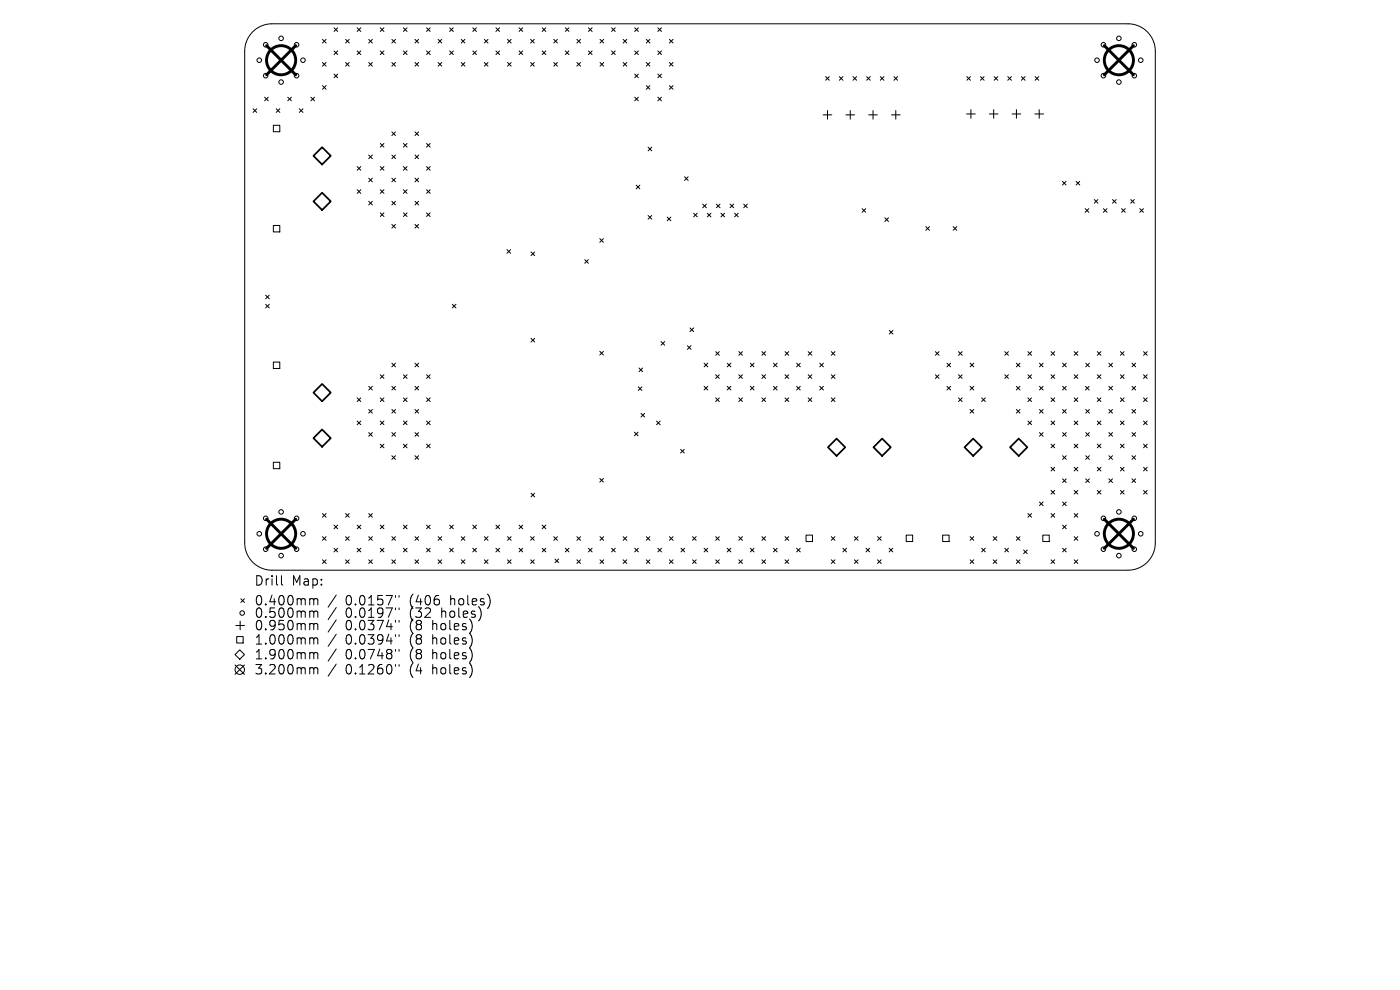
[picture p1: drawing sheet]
<svg xmlns="http://www.w3.org/2000/svg" width="297mm" height="210mm" viewBox="0 0 297 210" stroke-linecap="round" stroke-linejoin="round" font-family="sans-serif">
<defs><g id="words">
<g font-size="2.8">
<text x="53.9" y="124.5">Drill</text>
<text x="61.9" y="124.5">Map:</text>
<text x="53.9" y="128.7">0.400mm</text>
<text x="53.9" y="131.3">0.500mm</text>
<text x="73.3" y="128.7">0.0157&quot;</text>
<text x="73.3" y="131.3">0.0197&quot;</text>
<text x="87" y="128.7">(406</text>
<text x="87" y="131.3">(32</text>
<text x="93.9" y="131.3">holes)</text>
<text x="95.8" y="128.7">holes)</text>
<text x="53.9" y="134">0.950mm</text>
<text x="53.9" y="137">1.000mm</text>
<text x="73.3" y="134">0.0374&quot;</text>
<text x="73.3" y="137">0.0394&quot;</text>
<text x="87" y="134">(8</text>
<text x="87" y="137">(8</text>
<text x="92" y="134">holes)</text>
<text x="92" y="137">holes)</text>
<text x="53.9" y="140.2">1.900mm</text>
<text x="53.9" y="143.4">3.200mm</text>
<text x="73.3" y="140.2">0.0748&quot;</text>
<text x="73.3" y="143.4">0.1260&quot;</text>
<text x="87" y="140.2">(8</text>
<text x="87" y="143.4">(4</text>
<text x="92" y="140.2">holes)</text>
<text x="92" y="143.4">holes)</text>
</g>
</g></defs>
<g fill="none" stroke="#000" stroke-width=".21">
<path d="M53.6 6.7a5.8 5.8 0 0 1 4.1-1.7h181.6a5.8 5.8 0 0 1 5.8 5.8v104.4a5.8 5.8 0 0 1-5.8 5.8h-181.6a5.8 5.8 0 0 1-5.8-5.8v-104.4a5.8 5.8 0 0 1 1.7-4.1zM68.4 8.4l.8 .7M68.4 13.3l.8 .7M68.4 18.2l.8 .7M69.2 8.4l-.8 .7M69.2 13.3l-.8 .7M69.2 18.2l-.8 .7M70.9 10.8l.7 .8M70.9 15.7l.7 .8M70.9 5.9l.7 .8M71.6 5.9l-.7 .8M71.6 10.8l-.7 .8"/>
<path d="M71.6 15.7l-.7 .8M73.3 13.3l.8 .7M73.3 8.4l.8 .7M74.1 8.4l-.8 .7M74.1 13.3l-.8 .7M75.8 10.8l.7 .8M75.8 5.9l.7 .8M76.5 5.9l-.7 .8M76.5 10.8l-.7 .8M78.2 8.4l.8 .7M78.2 13.3l.8 .7M79 8.4l-.8 .7"/>
<path d="M79 13.3l-.8 .7M80.7 10.8l.7 .8M80.7 5.9l.7 .8M81.4 5.9l-.7 .8M81.4 10.8l-.7 .8M83.1 13.3l.8 .7M83.1 8.4l.8 .7M83.9 8.4l-.8 .7M83.9 13.3l-.8 .7M85.6 10.8l.8 .8M85.6 5.9l.8 .8M86.4 5.9l-.8 .8"/>
<path d="M86.4 10.8l-.8 .8M88 13.3l.8 .7M88 8.4l.8 .7M88.8 8.4l-.8 .7M88.8 13.3l-.8 .7M90.5 5.9l.8 .8M90.5 10.8l.8 .8M91.3 5.9l-.8 .8M91.3 10.8l-.8 .8M92.9 8.4l.8 .7M92.9 13.3l.8 .7M93.7 8.4l-.8 .7"/>
<path d="M93.7 13.3l-.8 .7M95.4 10.8l.8 .8M95.4 5.9l.8 .8M96.2 5.9l-.8 .8M96.2 10.8l-.8 .8M97.8 13.3l.8 .7M97.8 8.4l.8 .7M98.6 13.3l-.8 .7M98.6 8.4l-.8 .7M100.3 10.8l.8 .8M100.3 5.9l.8 .8M101.1 10.8l-.8 .8"/>
<path d="M101.1 5.9l-.8 .8M102.8 13.3l.7 .7M102.8 8.4l.7 .7M103.5 8.4l-.7 .7M103.5 13.3l-.7 .7M105.2 5.9l.8 .8M105.2 10.8l.8 .8M106 5.9l-.8 .8M106 10.8l-.8 .8M107.7 8.4l.7 .7M107.7 13.3l.7 .7M108.4 8.4l-.7 .7"/>
<path d="M108.4 13.3l-.7 .7M110.1 10.8l.8 .8M110.1 5.9l.8 .8M110.9 5.9l-.8 .8M110.9 10.8l-.8 .8M112.6 13.3l.7 .7M112.6 8.4l.7 .7M113.3 8.4l-.7 .7M113.3 13.3l-.7 .7M115 10.8l.8 .8M115 5.9l.8 .8M115.8 5.9l-.8 .8"/>
<path d="M115.8 10.8l-.8 .8M117.5 13.3l.7 .7M117.5 8.4l.7 .7M118.2 8.4l-.7 .7M118.2 13.3l-.7 .7M119.9 5.9l.8 .8M119.9 10.8l.8 .8M120.7 5.9l-.8 .8M120.7 10.8l-.8 .8M122.4 8.4l.8 .7M122.4 13.3l.8 .7M123.2 13.3l-.8 .7"/>
<path d="M123.2 8.4l-.8 .7M124.8 10.8l.8 .8M124.8 5.9l.8 .8M125.6 10.8l-.8 .8M125.6 5.9l-.8 .8M127.3 13.3l.8 .7M127.3 8.4l.8 .7M128.1 8.4l-.8 .7M128.1 13.3l-.8 .7M129.7 10.8l.8 .8M129.7 5.9l.8 .8M130.5 5.9l-.8 .8"/>
<path d="M130.5 10.8l-.8 .8M132.2 13.3l.8 .7M132.2 8.4l.8 .7M133 8.4l-.8 .7M133 13.3l-.8 .7M134.7 15.7l.7 .8M134.7 5.9l.7 .8M134.7 10.8l.7 .8M135.4 10.8l-.7 .8M135.4 5.9l-.7 .8M135.4 15.7l-.7 .8M137.1 18.2l.8 .7"/>
<path d="M137.1 8.4l.8 .7M137.1 13.3l.8 .7M137.9 8.4l-.8 .7M137.9 13.3l-.8 .7M137.9 18.2l-.8 .7M139.6 10.8l.7 .8M139.6 15.7l.7 .8M139.6 5.9l.7 .8M140.3 5.9l-.7 .8M140.3 10.8l-.7 .8M140.3 15.7l-.7 .8M142 13.3l.8 .7"/>
<path d="M142 18.2l.8 .7M142 8.4l.8 .7M142.8 18.2l-.8 .7M142.8 8.4l-.8 .7M142.8 13.3l-.8 .7M175.2 16.3l.7 .7M175.9 16.3l-.7 .7M178.1 16.3l.7 .7M178.8 16.3l-.7 .7M181 16.3l.7 .7M181.7 16.3l-.7 .7M183.9 16.3l.7 .7"/>
<path d="M184.6 16.3l-.7 .7M186.8 16.3l.7 .7M187.5 16.3l-.7 .7M189.6 16.3l.8 .7M190.4 16.3l-.8 .7M205.1 16.3l.8 .7M205.9 16.3l-.8 .7M208 16.3l.8 .7M208.8 16.3l-.8 .7M210.9 16.3l.8 .7M211.7 16.3l-.8 .7M213.8 16.3l.8 .7"/>
<path d="M214.6 16.3l-.8 .7M216.7 16.3l.8 .7M217.5 16.3l-.8 .7M219.6 16.3l.8 .7M220.4 16.3l-.8 .7M53.7 23.1l.8 .7M54.5 23.1l-.8 .7M56.1 20.6l.8 .8M56.9 20.6l-.8 .8M58 26.6h1.4v1.3h-1.4zM58.6 23.1l.8 .7M59.4 23.1l-.8 .7"/>
<path d="M61 20.6l.8 .8M61.8 20.6l-.8 .8M63.5 23.1l.8 .7M64.3 23.1l-.8 .7M66 20.6l.7 .8M66.7 20.6l-.7 .8M75.8 35.3l.7 .8M76.5 35.3l-.7 .8M78.2 37.8l.8 .8M78.2 32.9l.8 .8M79 32.9l-.8 .8M79 37.8l-.8 .8"/>
<path d="M80.7 30.4l.7 .8M80.7 35.3l.7 .8M81.4 30.4l-.7 .8M81.4 35.3l-.7 .8M83.1 32.9l.8 .8M83.1 37.8l.8 .8M83.1 28l.8 .8M83.9 28l-.8 .8M83.9 32.9l-.8 .8M83.9 37.8l-.8 .8M85.6 35.3l.8 .8M85.6 30.4l.8 .8"/>
<path d="M86.4 30.4l-.8 .8M86.4 35.3l-.8 .8M88 28l.8 .8M88 37.8l.8 .8M88 32.9l.8 .8M88.8 28l-.8 .8M88.8 32.9l-.8 .8M88.8 37.8l-.8 .8M90.5 35.3l.8 .8M90.5 30.4l.8 .8M91.3 30.4l-.8 .8M91.3 35.3l-.8 .8"/>
<path d="M134.7 20.6l.7 .8M135 39.3l.7 .7M135.4 20.6l-.7 .8M135.7 39.3l-.7 .7M137.5 31.2l.8 .8M138.3 31.2l-.8 .8M139.6 20.6l.7 .8M140.3 20.6l-.7 .8M145.2 37.5l.8 .8M146 37.5l-.8 .8M174.6 24.4h1.9M175.5 23.4v1.9"/>
<path d="M179.5 24.4h1.8M180.4 23.4v1.9M184.3 24.4h1.8M185.2 23.4v1.9M189.1 24.4h1.9M190 23.4v1.9M205.1 24.2h1.8M206 23.3v1.8M209.9 24.2h1.8M210.8 23.3v1.8M214.7 24.2h1.8M215.6 23.3v1.8"/>
<path d="M219.5 24.2h1.9M220.5 23.3v1.8M225.4 38.5l.8 .7M226.2 38.5l-.8 .7M228.3 38.5l.8 .7M229.1 38.5l-.8 .7M58 47.8h1.4v1.4h-1.4zM75.8 40.2l.7 .8M76.5 40.2l-.7 .8M78.2 42.7l.8 .8M79 42.7l-.8 .8M80.7 40.2l.7 .8"/>
<path d="M80.7 45.2l.7 .7M81.4 40.2l-.7 .8M81.4 45.2l-.7 .7M83.1 42.7l.8 .8M83.1 47.6l.8 .8M83.9 42.7l-.8 .8M83.9 47.6l-.8 .8M85.6 45.2l.8 .7M85.6 40.2l.8 .8M86.4 40.2l-.8 .8M86.4 45.2l-.8 .7M88 42.7l.8 .8"/>
<path d="M88 47.6l.8 .8M88.8 42.7l-.8 .8M88.8 47.6l-.8 .8M90.5 45.2l.8 .7M90.5 40.2l.8 .8M91.3 40.2l-.8 .8M91.3 45.2l-.8 .7M107.5 53l.8 .7M108.3 53l-.8 .7M112.6 53.5l.8 .7M113.4 53.5l-.8 .7M124.1 55.1l.7 .7"/>
<path d="M124.8 55.1l-.7 .7M127.2 50.6l.8 .8M128 50.6l-.8 .8M137.5 45.7l.8 .8M138.3 45.7l-.8 .8M141.5 46.1l.8 .7M142.3 46.1l-.8 .7M147.1 45.2l.8 .8M147.9 45.2l-.8 .8M149.1 43.3l.8 .8M149.9 43.3l-.8 .8M150 45.2l.8 .8"/>
<path d="M150.8 45.2l-.8 .8M152 43.3l.8 .8M152.8 43.3l-.8 .8M152.9 45.2l.8 .8M153.7 45.2l-.8 .8M154.9 43.3l.7 .8M155.6 43.3l-.7 .8M155.8 45.2l.8 .8M156.6 45.2l-.8 .8M157.8 43.3l.7 .8M158.5 43.3l-.7 .8M182.9 44.3l.8 .7"/>
<path d="M183.7 44.3l-.8 .7M187.7 46.2l.8 .8M188.5 46.2l-.8 .8M196.4 48.1l.8 .8M197.2 48.1l-.8 .8M202.2 48.1l.8 .8M203 48.1l-.8 .8M230.2 44.3l.8 .7M231 44.3l-.8 .7M232.1 42.3l.8 .8M232.9 42.3l-.8 .8M234.1 44.3l.8 .7"/>
<path d="M234.9 44.3l-.8 .7M236 42.3l.8 .8M236.8 42.3l-.8 .8M237.9 44.3l.8 .7M238.7 44.3l-.8 .7M239.9 42.3l.7 .8M240.6 42.3l-.7 .8M241.8 44.3l.8 .7M242.6 44.3l-.8 .7M56.4 62.6l.7 .8M56.4 64.5l.7 .8M57.1 62.6l-.7 .8"/>
<path d="M57.1 64.5l-.7 .8M58 76.8h1.4v1.4h-1.4zM80.7 79.5l.7 .8M81.4 79.5l-.7 .8M83.1 77l.8 .8M83.9 77l-.8 .8M85.6 79.5l.8 .8M86.4 79.5l-.8 .8M88 77l.8 .8M88.8 77l-.8 .8M90.5 79.5l.8 .8M91.3 79.5l-.8 .8"/>
<path d="M96 64.5l.7 .8M96.7 64.5l-.7 .8M112.6 71.8l.8 .7M113.4 71.8l-.8 .7M127.2 74.5l.8 .8M128 74.5l-.8 .8M135.6 78.1l.7 .7M136.3 78.1l-.7 .7M140.2 72.5l.8 .7M141 72.5l-.8 .7M145.8 73.3l.8 .8M146.4 69.6l.7 .7"/>
<path d="M146.6 73.3l-.8 .8M147.1 69.6l-.7 .7M149.4 77l.7 .8M150.1 77l-.7 .8M151.8 79.5l.8 .8M151.8 74.6l.8 .8M152.6 74.6l-.8 .8M152.6 79.5l-.8 .8M154.3 77l.7 .8M155 77l-.7 .8M156.7 79.5l.8 .8M156.7 74.6l.8 .8"/>
<path d="M157.5 79.5l-.8 .8M157.5 74.6l-.8 .8M159.2 77l.8 .8M160 77l-.8 .8M161.6 79.5l.8 .8M161.6 74.6l.8 .8M162.4 74.6l-.8 .8M162.4 79.5l-.8 .8M164.1 77l.8 .8M164.9 77l-.8 .8M166.5 79.5l.8 .8M166.5 74.6l.8 .8"/>
<path d="M167.3 79.5l-.8 .8M167.3 74.6l-.8 .8M169 77l.8 .8M169.8 77l-.8 .8M171.5 79.5l.7 .8M171.5 74.6l.7 .8M172.2 74.6l-.7 .8M172.2 79.5l-.7 .8M173.9 77l.8 .8M174.7 77l-.8 .8M176.4 79.5l.7 .8M176.4 74.6l.7 .8"/>
<path d="M177.1 74.6l-.7 .8M177.1 79.5l-.7 .8M188.7 70.1l.7 .8M189.4 70.1l-.7 .8M198.4 74.6l.8 .8M198.4 79.5l.8 .8M199.2 74.6l-.8 .8M199.2 79.5l-.8 .8M200.9 77l.8 .8M201.7 77l-.8 .8M203.3 79.5l.8 .8M203.3 74.6l.8 .8"/>
<path d="M204.1 74.6l-.8 .8M204.1 79.5l-.8 .8M205.8 77l.8 .8M206.6 77l-.8 .8M213.2 74.6l.7 .8M213.2 79.5l.7 .8M213.9 74.6l-.7 .8M213.9 79.5l-.7 .8M215.6 77l.8 .8M216.4 77l-.8 .8M218.1 79.5l.7 .8M218.1 74.6l.7 .8"/>
<path d="M218.8 74.6l-.7 .8M218.8 79.5l-.7 .8M220.5 77l.8 .8M221.3 77l-.8 .8M223 74.6l.7 .8M223 79.5l.7 .8M223.7 74.6l-.7 .8M223.7 79.5l-.7 .8M225.4 77l.8 .8M226.2 77l-.8 .8M227.9 79.5l.8 .8M227.9 74.6l.8 .8"/>
<path d="M228.7 74.6l-.8 .8M228.7 79.5l-.8 .8M230.3 77l.8 .8M231.1 77l-.8 .8M232.8 79.5l.8 .8M232.8 74.6l.8 .8M233.6 74.6l-.8 .8M233.6 79.5l-.8 .8M235.2 77l.8 .8M236 77l-.8 .8M237.7 79.5l.8 .8M237.7 74.6l.8 .8"/>
<path d="M238.5 74.6l-.8 .8M238.5 79.5l-.8 .8M240.1 77l.8 .8M240.9 77l-.8 .8M242.6 79.5l.8 .8M242.6 74.6l.8 .8M243.4 74.6l-.8 .8M243.4 79.5l-.8 .8M58 98.1h1.4v1.3h-1.4zM75.8 84.4l.7 .8M75.8 89.3l.7 .8M76.5 84.4l-.7 .8"/>
<path d="M76.5 89.3l-.7 .8M78.2 86.9l.8 .7M78.2 91.8l.8 .7M78.2 82l.8 .7M79 82l-.8 .7M79 86.9l-.8 .7M79 91.8l-.8 .7M80.7 89.3l.7 .8M80.7 94.2l.7 .8M80.7 84.4l.7 .8M81.4 84.4l-.7 .8M81.4 89.3l-.7 .8"/>
<path d="M81.4 94.2l-.7 .8M83.1 91.8l.8 .7M83.1 96.7l.8 .7M83.1 86.9l.8 .7M83.1 82l.8 .7M83.9 82l-.8 .7M83.9 86.9l-.8 .7M83.9 91.8l-.8 .7M83.9 96.7l-.8 .7M85.6 89.3l.8 .8M85.6 84.4l.8 .8M85.6 94.2l.8 .8"/>
<path d="M86.4 84.4l-.8 .8M86.4 89.3l-.8 .8M86.4 94.2l-.8 .8M88 91.8l.8 .7M88 82l.8 .7M88 86.9l.8 .7M88 96.7l.8 .7M88.8 82l-.8 .7M88.8 86.9l-.8 .7M88.8 91.8l-.8 .7M88.8 96.7l-.8 .7M90.5 94.2l.8 .8"/>
<path d="M90.5 84.4l.8 .8M90.5 89.3l.8 .8M91.3 84.4l-.8 .8M91.3 89.3l-.8 .8M91.3 94.2l-.8 .8M134.6 91.7l.8 .7M135.4 91.7l-.8 .7M135.4 82.1l.8 .7M136 87.7l.8 .8M136.2 82.1l-.8 .7M136.8 87.7l-.8 .8M139.3 89.3l.8 .8"/>
<path d="M140.1 89.3l-.8 .8M144.4 95.3l.8 .8M145.2 95.3l-.8 .8M149.4 82l.7 .7M150.1 82l-.7 .7M151.8 84.4l.8 .8M152.6 84.4l-.8 .8M154.3 82l.7 .7M155 82l-.7 .7M156.7 84.4l.8 .8M157.5 84.4l-.8 .8M159.2 82l.8 .7"/>
<path d="M160 82l-.8 .7M161.6 84.4l.8 .8M162.4 84.4l-.8 .8M164.1 82l.8 .7M164.9 82l-.8 .7M166.5 84.4l.8 .8M167.3 84.4l-.8 .8M169 82l.8 .7M169.8 82l-.8 .7M171.5 84.4l.7 .8M172.2 84.4l-.7 .8M173.9 82l.8 .7"/>
<path d="M174.7 82l-.8 .7M176.4 84.4l.7 .8M177.1 84.4l-.7 .8M200.9 82l.8 .7M201.7 82l-.8 .7M203.3 84.4l.8 .8M204.1 84.4l-.8 .8M205.8 82l.8 .7M205.8 86.9l.8 .7M206.6 82l-.8 .7M206.6 86.9l-.8 .7M208.3 84.4l.7 .8"/>
<path d="M209 84.4l-.7 .8M215.6 86.9l.8 .7M215.6 82l.8 .7M216.4 82l-.8 .7M216.4 86.9l-.8 .7M218.1 89.3l.7 .8M218.1 84.4l.7 .8M218.8 84.4l-.7 .8M218.8 89.3l-.7 .8M220.5 91.8l.8 .7M220.5 82l.8 .7M220.5 86.9l.8 .7"/>
<path d="M221.3 82l-.8 .7M221.3 86.9l-.8 .7M221.3 91.8l-.8 .7M223 94.2l.7 .8M223 84.4l.7 .8M223 89.3l.7 .8M223 99.1l.7 .8M223.7 84.4l-.7 .8M223.7 89.3l-.7 .8M223.7 94.2l-.7 .8M223.7 99.1l-.7 .8M225.4 96.7l.8 .7"/>
<path d="M225.4 86.9l.8 .7M225.4 91.8l.8 .7M225.4 82l.8 .7M226.2 82l-.8 .7M226.2 86.9l-.8 .7M226.2 91.8l-.8 .7M226.2 96.7l-.8 .7M227.9 89.3l.8 .8M227.9 94.2l.8 .8M227.9 84.4l.8 .8M227.9 99.1l.8 .8M228.7 99.1l-.8 .8"/>
<path d="M228.7 84.4l-.8 .8M228.7 89.3l-.8 .8M228.7 94.2l-.8 .8M230.3 82l.8 .7M230.3 96.7l.8 .7M230.3 86.9l.8 .7M230.3 91.8l.8 .7M231.1 82l-.8 .7M231.1 96.7l-.8 .7M231.1 86.9l-.8 .7M231.1 91.8l-.8 .7M232.8 99.1l.8 .8"/>
<path d="M232.8 89.3l.8 .8M232.8 84.4l.8 .8M232.8 94.2l.8 .8M233.6 94.2l-.8 .8M233.6 84.4l-.8 .8M233.6 89.3l-.8 .8M233.6 99.1l-.8 .8M235.2 91.8l.8 .7M235.2 82l.8 .7M235.2 86.9l.8 .7M235.2 96.7l.8 .7M236 91.8l-.8 .7"/>
<path d="M236 82l-.8 .7M236 86.9l-.8 .7M236 96.7l-.8 .7M237.7 94.2l.8 .8M237.7 84.4l.8 .8M237.7 89.3l.8 .8M237.7 99.1l.8 .8M238.5 84.4l-.8 .8M238.5 94.2l-.8 .8M238.5 99.1l-.8 .8M238.5 89.3l-.8 .8M240.1 96.7l.8 .7"/>
<path d="M240.1 86.9l.8 .7M240.1 91.8l.8 .7M240.1 82l.8 .7M240.9 82l-.8 .7M240.9 91.8l-.8 .7M240.9 96.7l-.8 .7M240.9 86.9l-.8 .7M242.6 94.2l.8 .8M242.6 84.4l.8 .8M242.6 89.3l.8 .8M242.6 99.1l.8 .8M243.4 89.3l-.8 .8"/>
<path d="M243.4 99.1l-.8 .8M243.4 94.2l-.8 .8M243.4 84.4l-.8 .8M68.4 108.9l.8 .8M68.4 113.8l.8 .8M68.4 118.8l.8 .7M69.2 108.9l-.8 .8M69.2 113.8l-.8 .8M69.2 118.8l-.8 .7M70.9 111.4l.7 .8M70.9 116.3l.7 .8M71.6 111.4l-.7 .8"/>
<path d="M71.6 116.3l-.7 .8M73.3 113.8l.8 .8M73.3 118.8l.8 .7M73.3 108.9l.8 .8M74.1 108.9l-.8 .8M74.1 113.8l-.8 .8M74.1 118.8l-.8 .7M75.8 116.3l.7 .8M75.8 111.4l.7 .8M76.5 111.4l-.7 .8M76.5 116.3l-.7 .8M78.2 118.8l.8 .7"/>
<path d="M78.2 108.9l.8 .8M78.2 113.8l.8 .8M79 108.9l-.8 .8M79 113.8l-.8 .8M79 118.8l-.8 .7M80.7 111.4l.7 .8M80.7 116.3l.7 .8M81.4 111.4l-.7 .8M81.4 116.3l-.7 .8M83.1 113.8l.8 .8M83.1 118.8l.8 .7M83.9 113.8l-.8 .8"/>
<path d="M83.9 118.8l-.8 .7M85.6 116.3l.8 .8M85.6 111.4l.8 .8M86.4 111.4l-.8 .8M86.4 116.3l-.8 .8M88 118.8l.8 .7M88 113.8l.8 .8M88.8 113.8l-.8 .8M88.8 118.8l-.8 .7M90.5 116.3l.8 .8M90.5 111.4l.8 .8M91.3 111.4l-.8 .8"/>
<path d="M91.3 116.3l-.8 .8M92.9 118.8l.8 .7M92.9 113.8l.8 .8M93.7 113.8l-.8 .8M93.7 118.8l-.8 .7M95.4 116.3l.8 .8M95.4 111.4l.8 .8M96.2 111.4l-.8 .8M96.2 116.3l-.8 .8M97.8 118.8l.8 .7M97.8 113.8l.8 .8M98.6 113.8l-.8 .8"/>
<path d="M98.6 118.8l-.8 .7M100.3 116.3l.8 .8M100.3 111.4l.8 .8M101.1 111.4l-.8 .8M101.1 116.3l-.8 .8M102.8 118.8l.7 .7M102.8 113.8l.7 .8M103.5 113.8l-.7 .8M103.5 118.8l-.7 .7M105.2 116.3l.8 .8M105.2 111.4l.8 .8M106 111.4l-.8 .8"/>
<path d="M106 116.3l-.8 .8M107.7 118.8l.7 .7M107.7 113.8l.7 .8M108.4 113.8l-.7 .8M108.4 118.8l-.7 .7M110.1 116.3l.8 .8M110.1 111.4l.8 .8M110.9 111.4l-.8 .8M110.9 116.3l-.8 .8M112.6 118.8l.7 .7M112.6 113.8l.7 .8M112.6 104.6l.8 .8"/>
<path d="M113.3 113.8l-.7 .8M113.3 118.8l-.7 .7M113.4 104.6l-.8 .8M115 116.3l.8 .8M115 111.4l.8 .8M115.8 111.4l-.8 .8M115.8 116.3l-.8 .8M117.5 113.8l.7 .8M117.7 118.6l.8 .8M118.2 113.8l-.7 .8M118.5 118.6l-.8 .8M119.9 116.3l.8 .8"/>
<path d="M120.7 116.3l-.8 .8M122.4 118.8l.8 .7M122.4 113.8l.8 .8M123.2 113.8l-.8 .8M123.2 118.8l-.8 .7M124.8 116.3l.8 .8M125.6 116.3l-.8 .8M127.2 101.5l.8 .8M127.3 118.8l.8 .7M127.3 113.8l.8 .8M128 101.5l-.8 .8M128.1 113.8l-.8 .8"/>
<path d="M128.1 118.8l-.8 .7M129.7 116.3l.8 .8M130.5 116.3l-.8 .8M132.2 118.8l.8 .7M132.2 113.8l.8 .8M133 113.8l-.8 .8M133 118.8l-.8 .7M134.7 116.3l.7 .8M135.4 116.3l-.7 .8M137.1 118.8l.8 .7M137.1 113.8l.8 .8M137.9 113.8l-.8 .8"/>
<path d="M137.9 118.8l-.8 .7M139.6 116.3l.7 .8M140.3 116.3l-.7 .8M142 118.8l.8 .7M142 113.8l.8 .8M142.8 113.8l-.8 .8M142.8 118.8l-.8 .7M144.5 116.3l.7 .8M145.2 116.3l-.7 .8M146.9 118.8l.8 .7M146.9 113.8l.8 .8M147.7 113.8l-.8 .8"/>
<path d="M147.7 118.8l-.8 .7M149.4 116.3l.7 .8M150.1 116.3l-.7 .8M151.8 118.8l.8 .7M151.8 113.8l.8 .8M152.6 113.8l-.8 .8M152.6 118.8l-.8 .7M154.3 116.3l.7 .8M155 116.3l-.7 .8M156.7 118.8l.8 .7M156.7 113.8l.8 .8M157.5 113.8l-.8 .8"/>
<path d="M157.5 118.8l-.8 .7M159.2 116.3l.8 .8M160 116.3l-.8 .8M161.6 118.8l.8 .7M161.6 113.8l.8 .8M162.4 113.8l-.8 .8M162.4 118.8l-.8 .7M164.1 116.3l.8 .8M164.9 116.3l-.8 .8M166.5 118.8l.8 .7M166.5 113.8l.8 .8M167.3 113.8l-.8 .8"/>
<path d="M167.3 118.8l-.8 .7M169 116.3l.8 .8M169.8 116.3l-.8 .8M171 113.5h1.4v1.4h-1.4zM176.4 118.8l.7 .7M176.4 113.8l.7 .8M177.1 113.8l-.7 .8M177.1 118.8l-.7 .7M178.8 116.3l.8 .8M179.6 116.3l-.8 .8M181.3 118.8l.7 .7M181.3 113.8l.7 .8"/>
<path d="M182 113.8l-.7 .8M182 118.8l-.7 .7M183.7 116.3l.8 .8M184.5 116.3l-.8 .8M186.2 118.8l.7 .7M186.2 113.8l.7 .8M186.9 113.8l-.7 .8M186.9 118.8l-.7 .7M188.6 116.3l.8 .8M189.4 116.3l-.8 .8M192.2 113.5h1.4v1.4h-1.4zM200 113.5h1.3v1.4h-1.3z"/>
<path d="M205.8 113.8l.8 .8M205.8 118.8l.8 .7M206.6 113.8l-.8 .8M206.6 118.8l-.8 .7M208.3 116.3l.7 .8M209 116.3l-.7 .8M210.7 118.8l.8 .7M210.7 113.8l.8 .8M211.5 113.8l-.8 .8M211.5 118.8l-.8 .7M213.2 116.3l.7 .8M213.9 116.3l-.7 .8"/>
<path d="M215.6 118.8l.8 .7M215.6 113.8l.8 .8M216.4 113.8l-.8 .8M216.4 118.8l-.8 .7M217.2 116.7l.7 .7M217.9 116.7l-.7 .7M218.1 108.9l.7 .8M218.8 108.9l-.7 .8M220.5 106.5l.8 .8M221.2 113.5h1.4v1.4h-1.4zM221.3 106.5l-.8 .8M223 104l.7 .8"/>
<path d="M223 108.9l.7 .8M223 118.8l.7 .7M223.7 104l-.7 .8M223.7 108.9l-.7 .8M223.7 118.8l-.7 .7M225.4 106.5l.8 .8M225.4 116.3l.8 .8M225.4 111.4l.8 .8M225.4 101.6l.8 .8M226.2 101.6l-.8 .8M226.2 106.5l-.8 .8M226.2 116.3l-.8 .8"/>
<path d="M226.2 111.4l-.8 .8M227.9 113.8l.8 .8M227.9 104l.8 .8M227.9 108.9l.8 .8M227.9 118.8l.8 .7M228.7 104l-.8 .8M228.7 113.8l-.8 .8M228.7 108.9l-.8 .8M228.7 118.8l-.8 .7M230.3 101.6l.8 .8M231.1 101.6l-.8 .8M232.8 104l.8 .8"/>
<path d="M233.6 104l-.8 .8M235.2 101.6l.8 .8M236 101.6l-.8 .8M237.7 104l.8 .8M238.5 104l-.8 .8M240.1 101.6l.8 .8M240.9 101.6l-.8 .8M242.6 104l.8 .8M243.4 104l-.8 .8M50 132.7h1.9M50.2 135h1.4v1.4h-1.4zM50.9 137.9l1 1-1 1-1-1z"/>
<path d="M50.9 131.8v1.8M51.1 127l.8 .8M51.9 127l-.8 .8M59.7 122.1v1.7l.3 .3M66 127h.3l.3 .3M66 129.6h.3l.3 .3M66 132.3l.5 .1 .1 .2M66 135.3h.3l.3 .3M66 138.4h.3l.3 .3M66.6 127.3l.3-.3 .4 .1 .1 1.2M66.6 127.3v1M66.6 129.9v1.1"/>
<path d="M66.6 132.6v1M66.6 135.6v1M66.6 138.7v1.1M66.6 129.9l.3-.3 .4 .1 .1 1.3M66.6 132.6l.3-.3 .4 .1 .1 1.2M66.6 135.6l.3-.3 .4 .1 .1 1.2M66.6 138.7l.3-.3 .4 .1 .1 1.3M71.3 126.2l-1.7 2.6M71.3 128.9l-1.7 2.5M71.3 131.5l-1.7 2.6M71.3 134.5l-1.7 2.6M71.3 137.7l-1.7 2.5"/>
<path d="M83.9 126.3v.4M83.9 129v.3M83.9 131.6v.4M83.9 134.6v.4M83.9 137.8v.3M84.7 126.3v.4M84.7 129v.3M84.7 131.6v.4M84.7 134.6v.4M84.7 137.8v.3M49.9 141.1l2 2M51.9 141.1l-2 2"/>
<path d="M66 141.6l.5 .1 .1 .2M66.6 141.9v1.1M66.6 141.9l.3-.3 .4 .1 .1 1.3M71.3 140.9l-1.7 2.5M83.9 141v.3M84.7 141v.3"/>
<circle cx="55" cy="12.8" r=".48"/>
<circle cx="56.4" cy="16.1" r=".48"/>
<circle cx="56.4" cy="9.5" r=".48"/>
<circle cx="59.6" cy="8.1" r=".48"/>
<circle cx="59.6" cy="17.4" r=".48"/>
<circle cx="62.9" cy="16.1" r=".48"/>
<circle cx="62.9" cy="9.5" r=".48"/>
<circle cx="64.3" cy="12.8" r=".48"/>
<circle cx="232.7" cy="12.8" r=".48"/>
<circle cx="234.1" cy="16.1" r=".48"/>
<circle cx="234.1" cy="9.5" r=".48"/>
<circle cx="237.4" cy="8.1" r=".48"/>
<circle cx="237.4" cy="17.4" r=".48"/>
<circle cx="240.6" cy="16.1" r=".48"/>
<circle cx="240.6" cy="9.5" r=".48"/>
<circle cx="242" cy="12.8" r=".48"/>
<circle cx="55" cy="113.2" r=".48"/>
<circle cx="56.4" cy="110" r=".48"/>
<circle cx="56.4" cy="116.5" r=".48"/>
<circle cx="59.6" cy="117.9" r=".48"/>
<circle cx="59.6" cy="108.6" r=".48"/>
<circle cx="62.9" cy="110" r=".48"/>
<circle cx="62.9" cy="116.5" r=".48"/>
<circle cx="64.3" cy="113.2" r=".48"/>
<circle cx="232.7" cy="113.2" r=".48"/>
<circle cx="234.1" cy="110" r=".48"/>
<circle cx="234.1" cy="116.5" r=".48"/>
<circle cx="237.4" cy="117.9" r=".48"/>
<circle cx="237.4" cy="108.6" r=".48"/>
<circle cx="240.6" cy="110" r=".48"/>
<circle cx="240.6" cy="116.5" r=".48"/>
<circle cx="242" cy="113.2" r=".48"/>
<circle cx="51.4" cy="130" r=".48"/>
<circle cx="50.9" cy="142.1" r="1"/>
</g>
<path d="M68.3 31.2l1.9 1.9-1.9 1.8-1.8-1.8zM68.3 40.9l1.9 1.8-1.9 1.9-1.8-1.9zM66.5 92.9l1.8-1.8 1.9 1.8-1.9 1.9zM68.3 81.5l1.9 1.8-1.9 1.8-1.8-1.8zM175.6 94.9l1.9-1.9 1.8 1.9-1.8 1.8zM187.1 93l1.9 1.9-1.9 1.8-1.8-1.8zM204.6 94.9l1.9-1.9 1.8 1.9-1.8 1.8zM216.1 93l1.8 1.9-1.8 1.8-1.8-1.8z" fill="none" stroke="#000" stroke-width=".37"/>
<g fill="none" stroke="#000" stroke-width=".62">
<path d="M56.5 9.7l6.2 6.2M62.7 9.7l-6.2 6.2M234.3 9.7l6.2 6.2M240.5 9.7l-6.2 6.2M56.5 110.1l6.2 6.2M62.7 110.1l-6.2 6.2M234.3 110.1l6.2 6.2M240.5 110.1l-6.2 6.2"/>
<circle cx="59.6" cy="12.8" r="3.1"/>
<circle cx="237.4" cy="12.8" r="3.1"/>
<circle cx="59.6" cy="113.2" r="3.1"/>
<circle cx="237.4" cy="113.2" r="3.1"/>
</g>
<use href="#words"/>
</svg>
